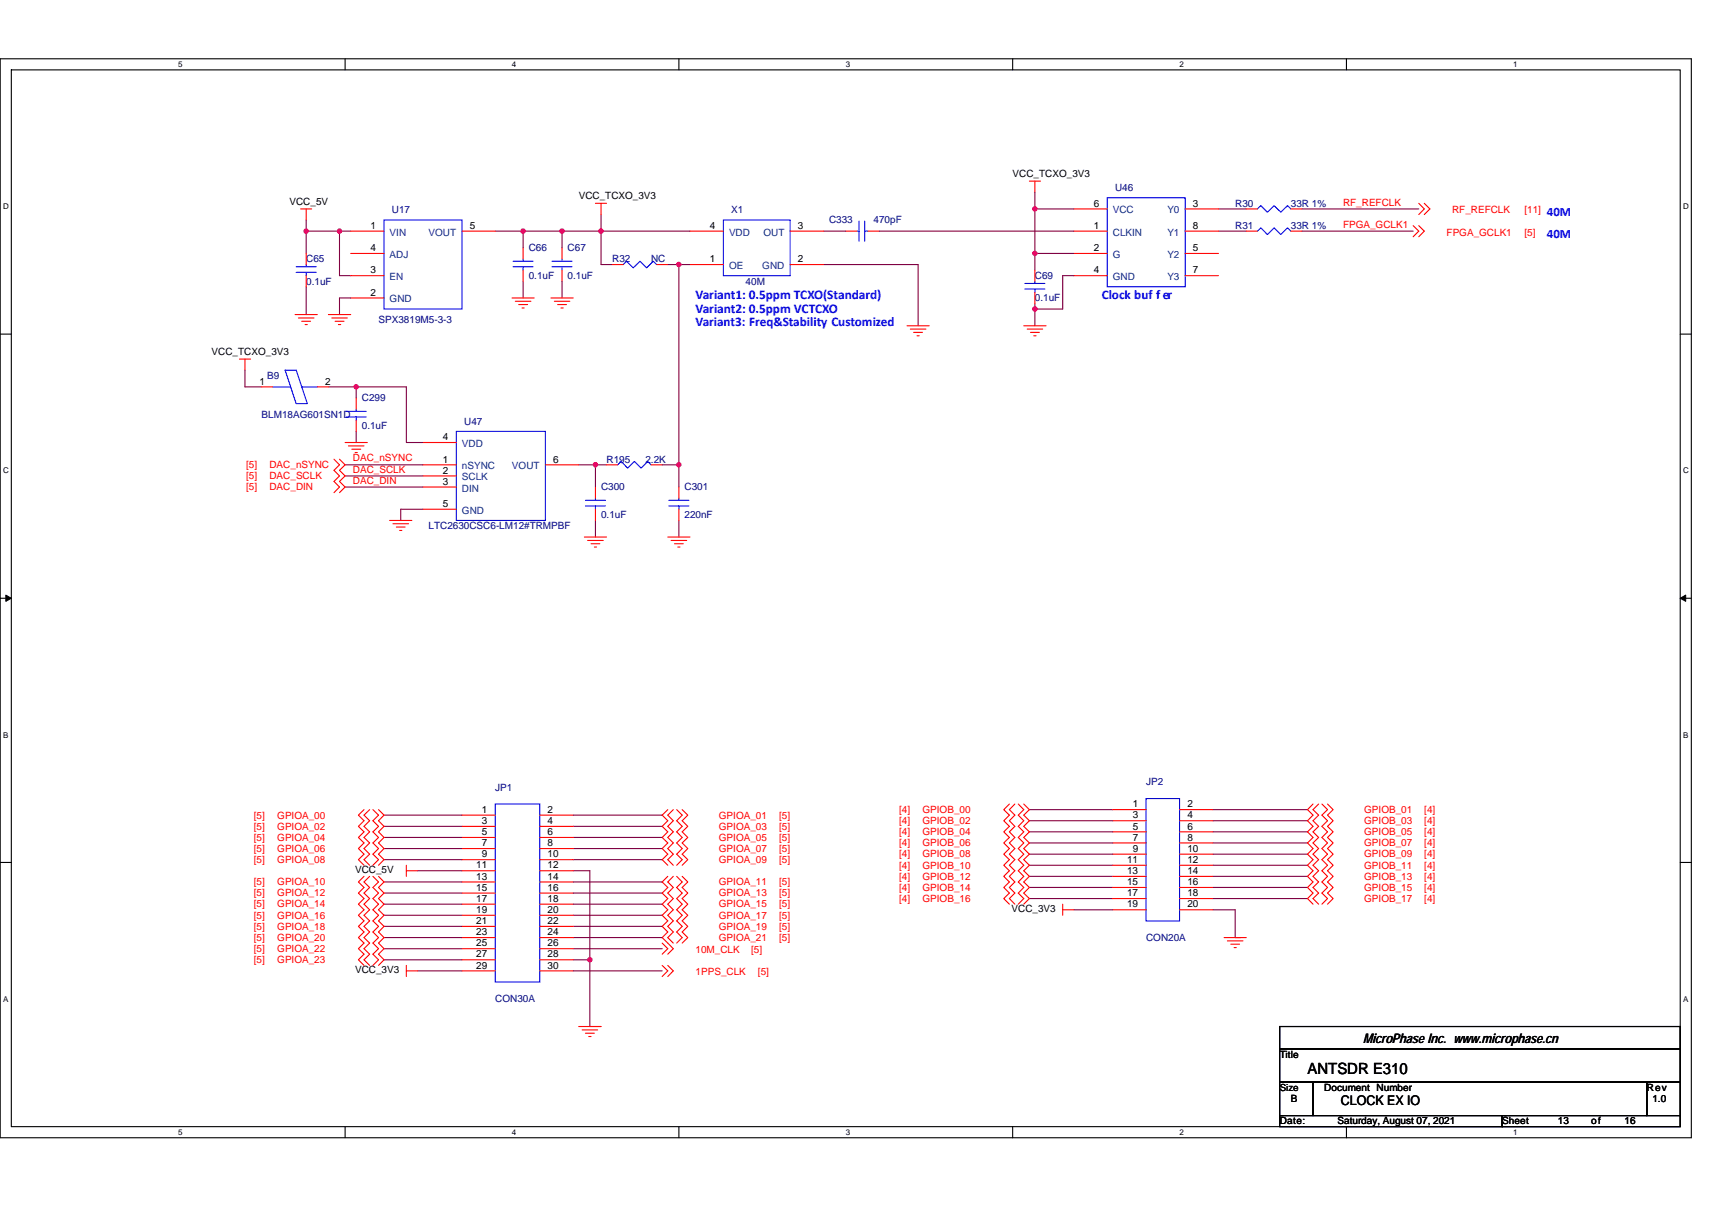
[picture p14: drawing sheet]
<svg xmlns="http://www.w3.org/2000/svg" width="297mm" height="210mm" viewBox="0 0 297 210" stroke-linecap="round" stroke-linejoin="round" font-family="sans-serif">
<defs><g id="words">
<text font-size="2.7" x="226.9" y="186.3">ANTSDR E310</text>
<g font-size="2.3" fill="#00f">
<text x="120.7" y="52">Variant1: 0.5ppm TCXO(Standard)</text>
<text x="191.2" y="51.9">Clock buf f er</text>
<text x="120.7" y="56.6">Variant3: Freq&amp;Stability Customized</text>
<text x="120.7" y="54.3">Variant2: 0.5ppm VCTCXO</text>
</g>
<g font-size="2.3">
<text x="236.5" y="181.1">MicroPhase Inc. www.microphase.cn</text>
<text x="232.6" y="191.8">CLOCK EX IO</text>
</g>
<g font-size="2.2" fill="#00f">
<text x="268.4" y="37.4">40M</text>
<text x="268.4" y="41.3">40M</text>
</g>
<g font-size="1.7">
<text x="50.2" y="35.5">VCC_5V</text>
<text x="100.4" y="34.5">VCC_TCXO_3V3</text>
<text x="175.7" y="30.7">VCC_TCXO_3V3</text>
<text x="189.8" y="35.9">6</text>
<text x="207" y="35.9">3</text>
<text x="64.3" y="39.7">1</text>
<text x="81.5" y="39.7">5</text>
<text x="123.2" y="39.7">4</text>
<text x="138.4" y="39.7">3</text>
<text x="189.8" y="39.7">1</text>
<text x="207" y="39.7">8</text>
<text x="64.3" y="43.6">4</text>
<text x="64.3" y="47.4">3</text>
<text x="123.2" y="45.5">1</text>
<text x="138.4" y="45.5">2</text>
<text x="189.8" y="43.6">2</text>
<text x="189.8" y="47.4">4</text>
<text x="207" y="43.6">5</text>
<text x="207" y="47.4">7</text>
<text x="64.3" y="51.3">2</text>
<text x="36.7" y="61.6">VCC_TCXO_3V3</text>
<text x="45" y="66.7">1</text>
<text x="56.4" y="66.7">2</text>
<text x="76.9" y="76.4">4</text>
<text x="76.9" y="80.3">1</text>
<text x="76.9" y="82.2">2</text>
<text x="96" y="80.3">6</text>
<text x="76.9" y="84.1">3</text>
<text x="76.9" y="88">5</text>
<text x="83.6" y="141.1">1</text>
<text x="83.6" y="143">3</text>
<text x="95" y="141.1">2</text>
<text x="95" y="143">4</text>
<text x="196.5" y="140.1">1</text>
<text x="196.5" y="142">3</text>
<text x="196.5" y="144">5</text>
<text x="206" y="140.1">2</text>
<text x="206" y="142">4</text>
<text x="206" y="144">6</text>
<text x="83.6" y="144.9">5</text>
<text x="83.6" y="146.9">7</text>
<text x="83.6" y="148.8">9</text>
<text x="95" y="144.9">6</text>
<text x="95" y="146.9">8</text>
<text x="95" y="148.8">10</text>
<text x="195.6" y="149.8">11</text>
<text x="196.5" y="145.9">7</text>
<text x="196.5" y="147.8">9</text>
<text x="206" y="145.9">8</text>
<text x="206" y="147.8">10</text>
<text x="206" y="149.8">12</text>
<text x="61.6" y="151.5">VCC_5V</text>
<text x="82.6" y="150.7">11</text>
<text x="82.6" y="152.7">13</text>
<text x="82.6" y="154.6">15</text>
<text x="95" y="150.7">12</text>
<text x="95" y="152.7">14</text>
<text x="95" y="154.6">16</text>
<text x="195.6" y="151.7">13</text>
<text x="195.6" y="153.6">15</text>
<text x="195.6" y="155.5">17</text>
<text x="206" y="151.7">14</text>
<text x="206" y="153.6">16</text>
<text x="206" y="155.5">18</text>
<text x="82.6" y="156.5">17</text>
<text x="82.6" y="158.4">19</text>
<text x="82.6" y="160.4">21</text>
<text x="95" y="156.5">18</text>
<text x="95" y="158.4">20</text>
<text x="95" y="160.4">22</text>
<text x="175.5" y="158.3">VCC_3V3</text>
<text x="195.6" y="157.5">19</text>
<text x="206" y="157.5">20</text>
<text x="82.6" y="162.3">23</text>
<text x="82.6" y="164.2">25</text>
<text x="82.6" y="166.2">27</text>
<text x="95" y="162.3">24</text>
<text x="95" y="164.2">26</text>
<text x="95" y="166.2">28</text>
<text x="61.6" y="168.9">VCC_3V3</text>
<text x="82.6" y="168.1">29</text>
<text x="95" y="168.1">30</text>
<text x="222" y="183.6">Title</text>
<text x="222" y="189.3">Size</text>
<text x="224" y="191.3">B</text>
<text x="229.8" y="189.3">Document Number</text>
<text x="285.7" y="189.3">Rev</text>
<text x="286.7" y="191.3">1.0</text>
<text x="222" y="195.1">Date:</text>
<text x="232.1" y="195.1">Saturday, August 07, 2021</text>
<text x="260.6" y="195.1">Sheet</text>
<text x="270.3" y="195.1">13</text>
<text x="276.1" y="195.1">of</text>
<text x="281.9" y="195.1">16</text>
</g>
<g font-size="1.7" fill="#000080">
<text x="193.5" y="33.2">U46</text>
<text x="214.3" y="35.9">R30</text>
<text x="224" y="35.9">33R 1%</text>
<text x="68" y="37">U17</text>
<text x="126.9" y="37">X1</text>
<text x="143.8" y="38.8">C333</text>
<text x="151.6" y="38.8">470pF</text>
<text x="214.3" y="39.7">R31</text>
<text x="224" y="39.7">33R 1%</text>
<text x="53.1" y="45.5">C65</text>
<text x="91.7" y="43.6">C66</text>
<text x="98.5" y="43.6">C67</text>
<text x="106.2" y="45.5">R32</text>
<text x="113" y="45.5">NC</text>
<text x="53.1" y="49.4">0.1uF</text>
<text x="91.7" y="48.4">0.1uF</text>
<text x="98.5" y="48.4">0.1uF</text>
<text x="129.4" y="49.4">40M</text>
<text x="179.6" y="48.4">C69</text>
<text x="179.6" y="52.3">0.1uF</text>
<text x="65.7" y="56.1">SPX3819M5-3-3</text>
<text x="46.4" y="65.8">B9</text>
<text x="62.8" y="69.7">C299</text>
<text x="45.4" y="72.6">BLM18AG601SN1D</text>
<text x="62.8" y="74.5">0.1uF</text>
<text x="80.5" y="73.7">U47</text>
<text x="105.2" y="80.3">R195</text>
<text x="112" y="80.3">2.2K</text>
<text x="104.3" y="85.1">C300</text>
<text x="104.3" y="89.9">0.1uF</text>
<text x="118.8" y="85.1">C301</text>
<text x="118.8" y="89.9">220nF</text>
<text x="74.4" y="91.9">LTC2630CSC6-LM12#TRMPBF</text>
<text x="85.9" y="137.2">JP1</text>
<text x="198.9" y="136.2">JP2</text>
<text x="198.9" y="163.3">CON20A</text>
<text x="85.9" y="173.9">CON30A</text>
</g>
<g font-size="1.7" fill="#f00">
<text x="233" y="35.7">RF_REFCLK</text>
<text x="233" y="39.5">FPGA_GCLK1</text>
<text x="251" y="40.9">FPGA_GCLK1</text>
<text x="251.9" y="37">RF_REFCLK</text>
<text x="264.5" y="37">[11]</text>
<text x="264.5" y="40.9">[5]</text>
<text x="42.7" y="81.2">[5]</text>
<text x="42.7" y="83.2">[5]</text>
<text x="46.8" y="81.2">DAC_nSYNC</text>
<text x="46.8" y="83.2">DAC_SCLK</text>
<text x="61.2" y="82">DAC_SCLK</text>
<text x="61.2" y="80.1">DAC_nSYNC</text>
<text x="61.2" y="83.9">DAC_DIN</text>
<text x="42.7" y="85.1">[5]</text>
<text x="46.8" y="85.1">DAC_DIN</text>
<text x="44" y="144">[5]</text>
<text x="44" y="142">[5]</text>
<text x="48.1" y="144">GPIOA_02</text>
<text x="48.1" y="142">GPIOA_00</text>
<text x="124.7" y="142">GPIOA_01</text>
<text x="124.7" y="144">GPIOA_03</text>
<text x="135.2" y="142">[5]</text>
<text x="135.2" y="144">[5]</text>
<text x="156" y="143">[4]</text>
<text x="156" y="141.1">[4]</text>
<text x="160.1" y="143">GPIOB_02</text>
<text x="160.1" y="141.1">GPIOB_00</text>
<text x="236.7" y="141.1">GPIOB_01</text>
<text x="236.7" y="143">GPIOB_03</text>
<text x="247.1" y="141.1">[4]</text>
<text x="247.1" y="143">[4]</text>
<text x="44" y="145.9">[5]</text>
<text x="44" y="149.8">[5]</text>
<text x="44" y="147.8">[5]</text>
<text x="48.1" y="145.9">GPIOA_04</text>
<text x="48.1" y="149.8">GPIOA_08</text>
<text x="48.1" y="147.8">GPIOA_06</text>
<text x="124.7" y="145.9">GPIOA_05</text>
<text x="124.7" y="149.8">GPIOA_09</text>
<text x="124.7" y="147.8">GPIOA_07</text>
<text x="135.2" y="145.9">[5]</text>
<text x="135.2" y="149.8">[5]</text>
<text x="135.2" y="147.8">[5]</text>
<text x="156" y="144.9">[4]</text>
<text x="156" y="148.8">[4]</text>
<text x="156" y="146.9">[4]</text>
<text x="160.1" y="144.9">GPIOB_04</text>
<text x="160.1" y="148.8">GPIOB_08</text>
<text x="160.1" y="146.9">GPIOB_06</text>
<text x="236.7" y="144.9">GPIOB_05</text>
<text x="236.7" y="148.8">GPIOB_09</text>
<text x="236.7" y="146.9">GPIOB_07</text>
<text x="247.1" y="144.9">[4]</text>
<text x="247.1" y="148.8">[4]</text>
<text x="247.1" y="146.9">[4]</text>
<text x="44" y="155.6">[5]</text>
<text x="44" y="153.6">[5]</text>
<text x="48.1" y="155.6">GPIOA_12</text>
<text x="48.1" y="153.6">GPIOA_10</text>
<text x="124.7" y="155.6">GPIOA_13</text>
<text x="124.7" y="153.6">GPIOA_11</text>
<text x="135.2" y="155.6">[5]</text>
<text x="135.2" y="153.6">[5]</text>
<text x="156" y="154.6">[4]</text>
<text x="156" y="152.7">[4]</text>
<text x="156" y="150.7">[4]</text>
<text x="160.1" y="154.6">GPIOB_14</text>
<text x="160.1" y="152.7">GPIOB_12</text>
<text x="160.1" y="150.7">GPIOB_10</text>
<text x="236.7" y="152.7">GPIOB_13</text>
<text x="236.7" y="150.7">GPIOB_11</text>
<text x="236.7" y="154.6">GPIOB_15</text>
<text x="247.1" y="152.7">[4]</text>
<text x="247.1" y="150.7">[4]</text>
<text x="247.1" y="154.6">[4]</text>
<text x="44" y="161.4">[5]</text>
<text x="44" y="159.4">[5]</text>
<text x="44" y="157.5">[5]</text>
<text x="48.1" y="161.4">GPIOA_18</text>
<text x="48.1" y="159.4">GPIOA_16</text>
<text x="48.1" y="157.5">GPIOA_14</text>
<text x="124.7" y="161.4">GPIOA_19</text>
<text x="124.7" y="159.4">GPIOA_17</text>
<text x="124.7" y="157.5">GPIOA_15</text>
<text x="135.2" y="161.4">[5]</text>
<text x="135.2" y="159.4">[5]</text>
<text x="135.2" y="157.5">[5]</text>
<text x="156" y="156.5">[4]</text>
<text x="160.1" y="156.5">GPIOB_16</text>
<text x="236.7" y="156.5">GPIOB_17</text>
<text x="247.1" y="156.5">[4]</text>
<text x="44" y="165.2">[5]</text>
<text x="44" y="163.3">[5]</text>
<text x="44" y="167.1">[5]</text>
<text x="48.1" y="165.2">GPIOA_22</text>
<text x="48.1" y="163.3">GPIOA_20</text>
<text x="48.1" y="167.1">GPIOA_23</text>
<text x="120.7" y="165.4">10M_CLK</text>
<text x="124.7" y="163.3">GPIOA_21</text>
<text x="130.3" y="165.4">[5]</text>
<text x="135.2" y="163.3">[5]</text>
<text x="120.7" y="169.3">1PPS_CLK</text>
<text x="131.5" y="169.3">[5]</text>
</g>
<g font-size="1.7" fill="#004080">
<text x="67.6" y="40.9">VIN</text>
<text x="74.4" y="40.9">VOUT</text>
<text x="126.5" y="40.9">VDD</text>
<text x="132.5" y="40.9">OUT</text>
<text x="193.1" y="40.9">CLKIN</text>
<text x="193.1" y="37">VCC</text>
<text x="202.5" y="37">Y0</text>
<text x="202.5" y="40.9">Y1</text>
<text x="67.6" y="44.8">ADJ</text>
<text x="126.5" y="46.7">OE</text>
<text x="132.3" y="46.7">GND</text>
<text x="193.1" y="44.8">G</text>
<text x="202.5" y="44.8">Y2</text>
<text x="67.6" y="48.6">EN</text>
<text x="67.6" y="52.5">GND</text>
<text x="193.1" y="48.6">GND</text>
<text x="202.5" y="48.6">Y3</text>
<text x="80.2" y="77.6">VDD</text>
<text x="80.2" y="81.4">nSYNC</text>
<text x="80.2" y="83.4">SCLK</text>
<text x="88.8" y="81.4">VOUT</text>
<text x="80.2" y="85.3">DIN</text>
<text x="80.2" y="89.2">GND</text>
</g>
<g font-size="1.4">
<text x="30.9" y="11.7">5</text>
<text x="88.8" y="11.7">4</text>
<text x="146.7" y="11.7">3</text>
<text x="204.7" y="11.7">2</text>
<text x="262.6" y="11.7">1</text>
<text x=".5" y="36.3">D</text>
<text x="292" y="36.3">D</text>
<text x=".5" y="82.1">C</text>
<text x="292" y="82.1">C</text>
<text x=".5" y="128">B</text>
<text x="292" y="128">B</text>
<text x=".5" y="173.8">A</text>
<text x="292" y="173.8">A</text>
<text x="30.9" y="197">5</text>
<text x="88.8" y="197">4</text>
<text x="146.7" y="197">3</text>
<text x="204.7" y="197">2</text>
<text x="262.6" y="197">1</text>
</g>
</g></defs>
<path d="M0 10.2h293.5v187.2h-293.5zM2 12.1h289.5v183.4h-289.5z" fill="none" stroke="#000" stroke-width=".19"/>
<g fill="#fff">
<path d="M30.9 10.4h.8v1.6h-.8z"/>
<path d="M30.9 195.7h.8v1.6h-.8z"/>
</g>
<path d="M59.9 10.2v1.9M59.9 195.5v1.9" fill="none" stroke="#000" stroke-width=".19"/>
<g fill="#fff">
<path d="M88.8 10.4h.8v1.6h-.8z"/>
<path d="M88.8 195.7h.8v1.6h-.8z"/>
</g>
<path d="M117.8 10.2v1.9M117.8 195.5v1.9" fill="none" stroke="#000" stroke-width=".19"/>
<g fill="#fff">
<path d="M146.7 10.4h.8v1.6h-.8z"/>
<path d="M146.7 195.7h.8v1.6h-.8z"/>
</g>
<path d="M175.7 10.2v1.9M175.7 195.5v1.9" fill="none" stroke="#000" stroke-width=".19"/>
<g fill="#fff">
<path d="M204.7 10.4h.7v1.6h-.7z"/>
<path d="M204.7 195.7h.7v1.6h-.7z"/>
</g>
<path d="M233.6 10.2v1.9M233.6 195.5v1.9" fill="none" stroke="#000" stroke-width=".19"/>
<g fill="#fff">
<path d="M262.6 10.4h.7v1.6h-.7z"/>
<path d="M262.6 195.7h.7v1.6h-.7z"/>
<path d="M.5 35.1h1v1.5h-1z"/>
<path d="M292 35.1h1v1.5h-1z"/>
<path d="M.5 80.9h1v1.5h-1z"/>
<path d="M292 80.9h1v1.5h-1z"/>
</g>
<path d="M0 58h2M291.5 58h2" fill="none" stroke="#000" stroke-width=".19"/>
<g fill="#fff">
<path d="M.5 126.7h.9v1.6h-.9z"/>
<path d="M292 126.7h.9v1.6h-.9z"/>
</g>
<path d="M0 103.8h2M291.5 103.8h2" fill="none" stroke="#000" stroke-width=".19"/>
<path d="M1 103.3l1 .5-1 .6zM291.5 103.8l1-.5v1.1z" fill="#000" stroke="#000" stroke-width=".17"/>
<g fill="#fff">
<path d="M.5 172.6h.9v1.5h-.9z"/>
<path d="M292 172.6h.9v1.5h-.9z"/>
</g>
<path d="M0 149.7h2M291.5 149.7h2M222 178.1h69.5v3.9h-69.5zM222 182h69.5v5.8h-69.5zM222 187.8h5.8v5.8h-5.8zM222 193.6h38.6v1.9h-38.6zM227.8 187.8h57.9v5.8h-57.9zM260.6 193.6h30.9v1.9h-30.9zM285.7 187.8h5.8v5.8h-5.8z" fill="none" stroke="#000" stroke-width=".19"/>
<g fill="none" stroke="#800040" stroke-width=".19">
<path d="M53.1 38.2v1.9M104.3 37.2v2.9M179.6 36.3v7.7M179.6 36.3h6.7M179.6 33.4v2.9M211.4 36.3h4.8M225.9 36.3h20.3M53.1 49.8v4.8M53.1 40.1v3.9M53.1 40.1h5.8M58.9 40.1v7.7h2M58.9 40.1h2"/>
<path d="M60.9 51.7h-2v2.9M85.9 40.1h4.9M90.8 40.1v2.9M90.8 48.8v2.9M90.8 40.1h6.7M97.5 40.1h6.8M97.5 48.8v2.9M97.5 40.1v2.9M104.3 40.1v5.8h1.9M104.3 40.1h15.4M115.9 45.9h1.9M117.8 45.9v34.8"/>
<path d="M117.8 45.9h1.9M142.9 40.1h3.8M142.9 45.9h16.4v10.6M152.5 40.1h33.8M179.6 44v2.9M179.6 52.7v.9M179.6 53.6v2.9M179.6 44h6.7M186.3 47.8h-1.9v5.8h-4.8M211.4 40.1h4.8M225.9 40.1h19.3M42.5 64.2v2.9h2.9"/>
<path d="M57 67.1h4.8M61.8 74.9v1.9M61.8 67.1v2M61.8 67.1h8.7v9.7h2.9M59.9 82.6h13.5M59.9 80.7h13.5M59.9 84.5h13.5M73.4 88.4h-3.9v1.9M100.4 80.7h2.9M103.3 80.7h1.9M103.3 90.3v2.9M103.3 80.7v3.8"/>
<path d="M114.9 80.7h2.9v3.8M117.8 90.3v2.9M66.6 147.3h13.6M66.6 153.1h13.6M66.6 143.4h13.6M66.6 141.5h13.6M66.6 149.2h13.6M66.6 145.3h13.6M66.6 158.8h13.6M66.6 156.9h13.6M66.6 155h13.6M72.4 151.1h7.8"/>
<path d="M99.5 143.4h15.4M99.5 141.5h15.4M99.5 151.1h2.8v15.5M99.5 158.8h15.4M99.5 156.9h15.4M99.5 155h15.4M99.5 153.1h15.4M99.5 149.2h15.4M99.5 147.3h15.4M99.5 145.3h15.4M178.6 142.4h14.5M178.6 140.5h14.5"/>
<path d="M178.6 148.2h14.5M178.6 144.4h14.5M178.6 154h14.5M178.6 152.1h14.5M178.6 155.9h14.5M178.6 150.2h14.5M178.6 146.3h14.5M186.3 157.9h6.8M210.5 157.9h3.8v4.8h1M210.5 142.4h16.4M210.5 140.5h16.4M210.5 148.2h16.4"/>
<path d="M210.5 146.3h16.4M210.5 144.4h16.4M210.5 155.9h16.4M210.5 154h16.4M210.5 152.1h16.4M210.5 150.2h16.4M66.6 164.6h13.6M66.6 162.7h13.6M66.6 160.8h13.6M66.6 166.6h13.6M72.4 168.5h7.8M99.5 166.6h2.8"/>
<path d="M99.5 160.8h15.4M99.5 162.7h15.4M99.5 164.6h15.4M99.5 168.5h15.4M102.3 166.6v11.5h2"/>
</g>
<g fill="#f0f" stroke="#f0f" stroke-width=".19">
<circle cx="53.1" cy="40.1" r=".38"/>
<circle cx="58.9" cy="40.1" r=".38"/>
<circle cx="97.5" cy="40.1" r=".38"/>
<circle cx="90.7" cy="40.1" r=".38"/>
<circle cx="104.3" cy="40.1" r=".38"/>
<circle cx="102.3" cy="166.5" r=".38"/>
<circle cx="61.8" cy="67.1" r=".38"/>
<circle cx="103.3" cy="80.6" r=".38"/>
<circle cx="117.8" cy="80.6" r=".38"/>
<circle cx="117.8" cy="45.9" r=".38"/>
<circle cx="179.6" cy="44" r=".38"/>
<circle cx="179.6" cy="36.2" r=".38"/>
<circle cx="179.6" cy="53.6" r=".38"/>
</g>
<g fill="none" stroke="#f00" stroke-width=".19">
<path d="M52.2 36.3h1.9M53.1 36.3v1.9M103.3 35.3h1.9M104.3 35.3v1.9M178.6 31.4h1.9M179.6 31.4v2M186.3 36.3h5.8M205.6 36.3h5.8M216.2 36.3h2M224 36.3h1.9M245.2 39.2l1 .9-1 1M246.2 35.3l.9 1-.9 .9"/>
<path d="M246.2 39.2l.9 .9-.9 1M247.1 35.3l1 1-1 .9M51.2 54.6h3.9M51.8 55.2h2.7M52.3 55.8h1.6M52.9 56.3h.4M53.1 44v1.9M53.1 47.8v2M57 54.6h3.9M57.6 55.2h2.7M58.1 55.8h1.6M58.7 56.3h.4"/>
<path d="M60.9 40.1h5.7M60.9 44h5.7M60.9 47.8h5.7M60.9 51.7h5.7M80.2 40.1h5.7M88.8 51.7h3.9M89.4 52.3h2.7M90 52.9h1.5M90.6 53.4h.3M90.8 43v1.9M90.8 46.9v1.9M95.6 51.7h3.9"/>
<path d="M96.2 52.3h2.7M96.7 52.9h1.6M97.3 53.4h.4M97.5 43v1.9M97.5 46.9v1.9M106.2 45.9h1.9M113.9 45.9h2M119.7 45.9h5.8M119.7 40.1h5.8M137.1 45.9h5.8M137.1 40.1h5.8M146.7 40.1h2"/>
<path d="M150.6 40.1h1.9M157.4 56.5h3.8M157.9 57.1h2.8M158.5 57.7h1.6M159.1 58.3h.4M177.6 56.5h3.9M178.2 57.1h2.7M178.8 57.7h1.5M179.4 58.3h.4M179.6 46.9v1.9M179.6 50.7v2M186.3 40.1h5.8"/>
<path d="M186.3 44h5.8M186.3 47.8h5.8M205.6 44h5.8M205.6 47.8h5.8M205.6 40.1h5.8M216.2 40.1h2M224 40.1h1.9M41.5 62.3h2M42.5 62.3v1.9M45.4 67.1h1.9M55.1 67.1h1.9M58 79.7l.9 1-.9 .9 .9 1-.9 .9 .9 1-.9 1"/>
<path d="M58.9 79.7l1 1-1 .9 1 1-1 .9 1 1-1 1M59.9 76.8h3.8M60.4 77.4h2.8M61 78h1.6M61.6 78.5h.4M61.8 69.1v1.9M61.8 72.9v2M73.4 76.8h5.8M67.6 90.3h3.9M68.2 90.9h2.7M68.8 91.5h1.5M69.3 92.1h.4"/>
<path d="M73.4 80.7h5.8M73.4 82.6h5.8M73.4 84.5h5.8M73.4 88.4h5.8M94.6 80.7h5.8M101.4 93.2h3.8M102 93.8h2.7M102.5 94.4h1.6M103.1 94.9h.4M103.3 84.5v1.9M103.3 88.4v1.9M105.2 80.7h2"/>
<path d="M113 80.7h1.9M115.9 93.2h3.8M116.4 93.8h2.7M117 94.4h1.6M117.6 94.9h.4M117.8 84.5v1.9M117.8 88.4v1.9M175.1 139.5l-.9 1 .9 1-.9 .9 .9 1-.9 1 .9 .9-.9 1 .9 1-.9 .9 .9 1-.9 1 .9 .9-.9 1 .9 1-.9 .9 .9 1-.9 .9 .9 1M176.1 139.5l-1 1 1 1-1 .9 1 1-1 1 1 .9-1 1 1 1-1 .9 1 1-1 1 1 .9-1 1 1 1-1 .9 1 1-1 .9 1 1M176.7 139.5l.9 1-.9 1 .9 .9-.9 1 .9 1-.9 .9 .9 1-.9 1 .9 .9-.9 1 .9 1-.9 .9 .9 1-.9 1 .9 .9-.9 1 .9 .9-.9 1M177.6 139.5l1 1-1 1 1 .9-1 1 1 1-1 .9 1 1-1 1 1 .9-1 1 1 1-1 .9 1 1-1 1 1 .9-1 1 1 .9-1 1M227.8 139.5l-.9 1 .9 1-.9 .9 .9 1-.9 1 .9 .9-.9 1 .9 1-.9 .9 .9 1-.9 1 .9 .9-.9 1 .9 1-.9 .9 .9 1-.9 .9 .9 1"/>
<path d="M228.8 139.5l-1 1 1 1-1 .9 1 1-1 1 1 .9-1 1 1 1-1 .9 1 1-1 1 1 .9-1 1 1 1-1 .9 1 1-1 .9 1 1M229.4 139.5l.9 1-.9 1 .9 .9-.9 1 .9 1-.9 .9 .9 1-.9 1 .9 .9-.9 1 .9 1-.9 .9 .9 1-.9 1 .9 .9-.9 1 .9 .9-.9 1M230.3 139.5l1 1-1 1 1 .9-1 1 1 1-1 .9 1 1-1 1 1 .9-1 1 1 1-1 .9 1 1-1 1 1 .9-1 1 1 .9-1 1M63.2 140.5l-1 1 1 .9-1 1 1 1-1 .9 1 1-1 1 1 .9-1 1 1 1M63.2 152.1l-1 1 1 .9-1 1 1 .9-1 1 1 1-1 .9 1 1-1 1 1 .9-1 1 1 1-1 .9 1 1-1 1 1 .9M64.1 140.5l-.9 1 .9 .9-.9 1 .9 1-.9 .9 .9 1-.9 1 .9 .9-.9 1 .9 1M64.1 152.1l-.9 1 .9 .9-.9 1 .9 .9-.9 1 .9 1-.9 .9 .9 1-.9 1 .9 .9-.9 1 .9 1-.9 .9 .9 1-.9 1 .9 .9M64.7 140.5l1 1-1 .9 1 1-1 1 1 .9-1 1 1 1-1 .9 1 1-1 1M64.7 152.1l1 1-1 .9 1 1-1 .9 1 1-1 1 1 .9-1 1 1 1-1 .9 1 1-1 1 1 .9-1 1 1 1-1 .9M65.7 140.5l.9 1-.9 .9 .9 1-.9 1 .9 .9-.9 1 .9 1-.9 .9 .9 1-.9 1M65.7 152.1l.9 1-.9 .9 .9 1-.9 .9 .9 1-.9 1 .9 .9-.9 1 .9 1-.9 .9 .9 1-.9 1 .9 .9-.9 1 .9 1-.9 .9M70.5 151.1h1.9"/>
<path d="M70.5 150.2v1.9M80.2 141.5h5.7M80.2 143.4h5.7M80.2 145.3h5.7M80.2 147.3h5.7M80.2 149.2h5.7M80.2 151.1h5.7M80.2 153.1h5.7M80.2 155h5.7M80.2 156.9h5.7M80.2 158.8h5.7M93.7 141.5h5.8"/>
<path d="M93.7 143.4h5.8M93.7 145.3h5.8M93.7 147.3h5.8M93.7 149.2h5.8M93.7 151.1h5.8M93.7 153.1h5.8M93.7 155h5.8M93.7 156.9h5.8M93.7 158.8h5.8M115.9 140.5l-1 1 1 .9-1 1 1 1-1 .9 1 1-1 1 1 .9-1 1 1 1M115.9 152.1l-1 1 1 .9-1 1 1 .9-1 1 1 1-1 .9 1 1-1 1 1 .9-1 1 1.9 1.9-.9 1M116.8 140.5l-.9 1 .9 .9-.9 1 .9 1-.9 .9 .9 1-.9 1 .9 .9-.9 1 .9 1"/>
<path d="M116.8 152.1l-.9 1 .9 .9-.9 1 .9 .9-.9 1 .9 1-.9 .9 .9 1-.9 1 .9 .9-.9 1 .9 1M117.4 140.5l1 1-1 .9 1 1-1 1 1 .9-1 1 1 1-1 .9 1 1-1 1M117.4 152.1l1 1-1 .9 1 1-1 .9 1 1-1 1 1 .9-1 1 1 1-1 .9 1 1-1 1M118.4 140.5l.9 1-.9 .9 .9 1-.9 1 .9 .9-.9 1 .9 1-.9 .9 .9 1-.9 1M118.4 152.1l.9 1-.9 .9 .9 1-.9 .9 .9 1-.9 1 .9 .9-.9 1 .9 1-.9 .9 .9 1-.9 1M184.4 157.9h1.9M184.4 156.9v1.9M193.1 140.5h5.8M193.1 142.4h5.8M193.1 144.4h5.8M193.1 146.3h5.8M193.1 148.2h5.8"/>
<path d="M193.1 150.2h5.8M193.1 152.1h5.8M193.1 154h5.8M193.1 155.9h5.8M193.1 157.9h5.8M204.7 140.5h5.8M204.7 142.4h5.8M204.7 144.4h5.8M204.7 146.3h5.8M204.7 148.2h5.8M204.7 150.2h5.8M204.7 152.1h5.8"/>
<path d="M204.7 154h5.8M204.7 155.9h5.8M204.7 157.9h5.8M70.5 168.5h1.9M70.5 167.5v2M80.2 160.8h5.7M80.2 162.7h5.7M80.2 164.6h5.7M80.2 166.6h5.7M80.2 168.5h5.7M93.7 160.8h5.8M93.7 162.7h5.8"/>
<path d="M93.7 164.6h5.8M93.7 166.6h5.8M93.7 168.5h5.8M100.4 178.1h3.9M101 178.7h2.7M101.6 179.3h1.5M102.1 179.9h.4M114.9 163.7l1 .9-1 1M114.9 167.5l1 1-1 1M115.9 167.5l.9 1-.9 1M212.4 162.7h3.8M213 163.3h2.7"/>
<path d="M213.5 163.9h1.6M214.1 164.4h.4"/>
</g>
<g fill="none" stroke="#00f" stroke-width=".19">
<path d="M66.6 38.2h13.6v15.4h-13.6zM125.5 38.2h11.6v9.6h-11.6zM149.1 38.4v3.4M150 38.4v3.4M192.1 34.3h13.5v15.5h-13.5zM218.2 36.3l.6-.6 1.1 1.1 1.2-1.1 1.1 1.1 1.2-1.1 .6 .6M51.4 47.3h3.5M51.4 46.3h3.5M53.1 45.9v.4M53.1 47.3v.5M89 46.3h3.5M89 45.3h3.5"/>
<path d="M90.8 44.9v.4M90.8 46.3v.6M95.8 46.3h3.4M95.8 45.3h3.4M97.5 44.9v.4M97.5 46.3v.6M108.1 45.9l.6-.6 1.2 1.2 1.1-1.2 1.2 1.2 1.1-1.2 .6 .6M148.7 40.1h.4M150 40.1h.6M177.8 50.2h3.5M177.8 49.2h3.5M179.6 50.2v.5"/>
<path d="M179.6 48.8v.4M218.2 40.1l.6-.6 1.1 1.2 1.2-1.2 1.1 1.2 1.2-1.2 .6 .6M47.3 67.1h3.1M49.5 64.2h1.9l1.9 5.8h-1.9zM52.3 67.1h2.8M60.1 72.3h3.4M60.1 71.4h3.4M61.8 71v.4M61.8 72.3v.6M79.2 74.9h15.4v15.4h-15.4zM101.6 87.8h3.4M101.6 86.8h3.4"/>
<path d="M103.3 86.4v.4M103.3 87.8v.6M107.2 80.7l.6-.6 1.1 1.1 1.2-1.1 1.1 1.1 1.2-1.1 .6 .6M116.1 87.8h3.4M116.1 86.8h3.4M117.8 86.4v.4M117.8 87.8v.6M85.9 139.5h7.8v30.9h-7.8zM198.9 138.6h5.8v21.2h-5.8z"/>
</g>
<use href="#words"/>
</svg>
